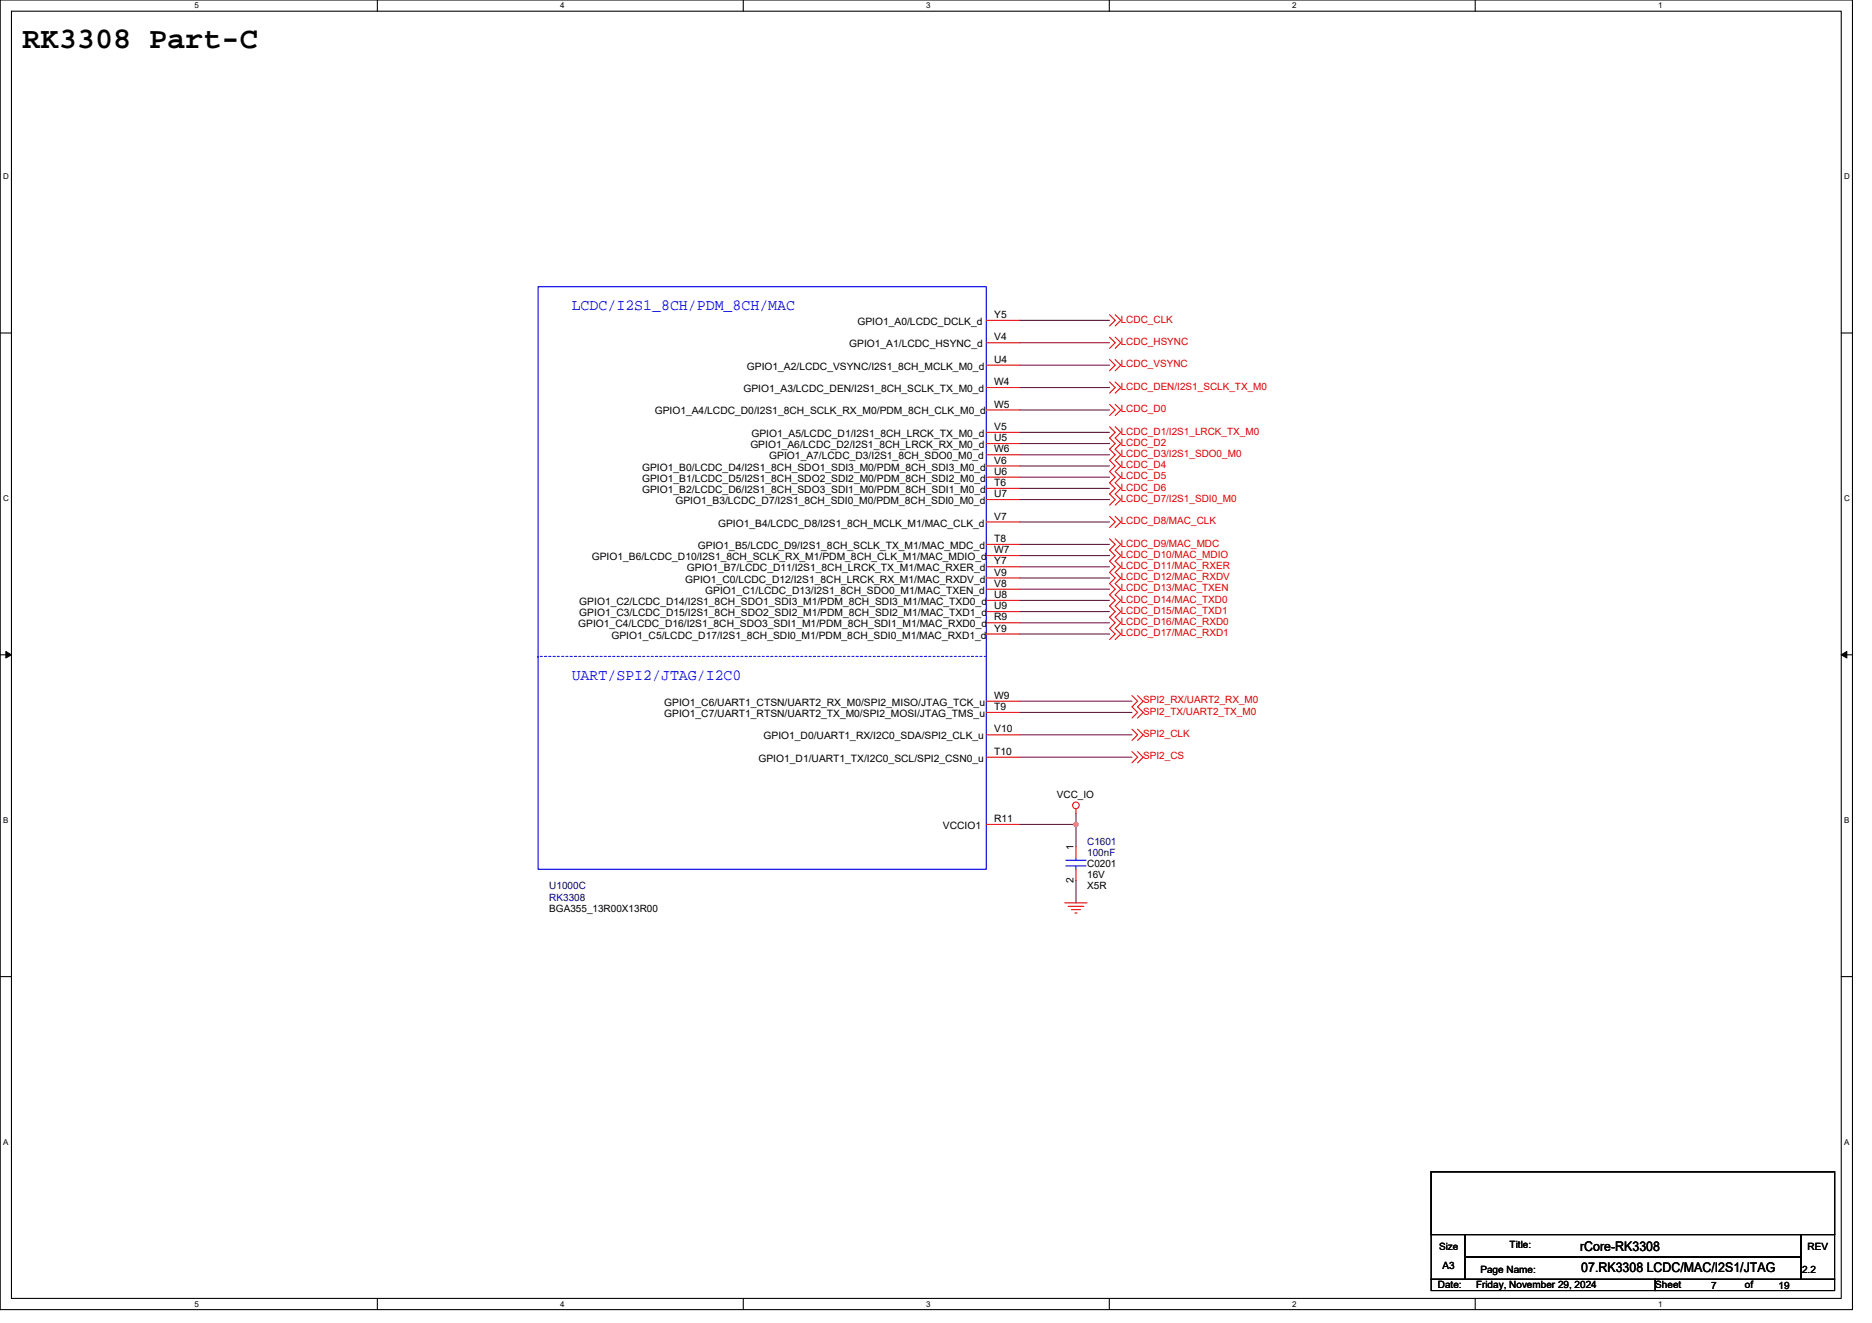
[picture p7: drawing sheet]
<svg xmlns="http://www.w3.org/2000/svg" width="297mm" height="210mm" viewBox="0 0 297 210" stroke-linecap="round" stroke-linejoin="round" font-family="sans-serif">
<defs><g id="words">
<text font-size="4.8" x="3.6" y="7.6">RK3308 Part-C</text>
<g font-size="2.5" fill="#00f">
<text x="90.7" y="49.3">LCDC/I2S1_8CH/PDM_8CH/MAC</text>
<text x="90.7" y="107.9">UART/SPI2/JTAG/I2C0</text>
</g>
<g font-size="2.1">
<text x="250.7" y="198.5">rCore-RK3308</text>
<text x="250.9" y="201.9">07.RK3308 LCDC/MAC/I2S1/JTAG</text>
</g>
<g font-size="1.6">
<text x="136.1" y="51.6">GPIO1_A0/LCDC_DCLK_d</text>
<text x="157.8" y="50.5">Y5</text>
<text x="118.5" y="58.7">GPIO1_A2/LCDC_VSYNC/I2S1_8CH_MCLK_M0_d</text>
<text x="134.7" y="55.1">GPIO1_A1/LCDC_HSYNC_d</text>
<text x="157.8" y="57.6">U4</text>
<text x="157.8" y="54">V4</text>
<text x="103.9" y="65.8">GPIO1_A4/LCDC_D0/I2S1_8CH_SCLK_RX_M0/PDM_8CH_CLK_M0_d</text>
<text x="118" y="62.2">GPIO1_A3/LCDC_DEN/I2S1_8CH_SCLK_TX_M0_d</text>
<text x="157.8" y="61.1">W4</text>
<text x="157.8" y="64.7">W5</text>
<text x="119.1" y="71.1">GPIO1_A6/LCDC_D2/I2S1_8CH_LRCK_RX_M0_d</text>
<text x="119.2" y="69.3">GPIO1_A5/LCDC_D1/I2S1_8CH_LRCK_TX_M0_d</text>
<text x="157.8" y="68.2">V5</text>
<text x="157.8" y="71.8">W6</text>
<text x="157.8" y="70">U5</text>
<text x="101.9" y="74.7">GPIO1_B0/LCDC_D4/I2S1_8CH_SDO1_SDI3_M0/PDM_8CH_SDI3_M0_d</text>
<text x="101.9" y="76.5">GPIO1_B1/LCDC_D5/I2S1_8CH_SDO2_SDI2_M0/PDM_8CH_SDI2_M0_d</text>
<text x="122.1" y="72.9">GPIO1_A7/LCDC_D3/I2S1_8CH_SDO0_M0_d</text>
<text x="157.8" y="73.6">V6</text>
<text x="157.8" y="75.4">U6</text>
<text x="157.8" y="77.1">T6</text>
<text x="101.9" y="78.2">GPIO1_B2/LCDC_D6/I2S1_8CH_SDO3_SDI1_M0/PDM_8CH_SDI1_M0_d</text>
<text x="107.2" y="80">GPIO1_B3/LCDC_D7/I2S1_8CH_SDI0_M0/PDM_8CH_SDI0_M0_d</text>
<text x="113.9" y="83.6">GPIO1_B4/LCDC_D8/I2S1_8CH_MCLK_M1/MAC_CLK_d</text>
<text x="157.8" y="82.5">V7</text>
<text x="157.8" y="78.9">U7</text>
<text x="93.9" y="88.9">GPIO1_B6/LCDC_D10/I2S1_8CH_SCLK_RX_M1/PDM_8CH_CLK_M1/MAC_MDIO_d</text>
<text x="110.7" y="87.1">GPIO1_B5/LCDC_D9/I2S1_8CH_SCLK_TX_M1/MAC_MDC_d</text>
<text x="157.8" y="86">T8</text>
<text x="157.8" y="89.6">Y7</text>
<text x="157.8" y="87.8">W7</text>
<text x="108.7" y="92.5">GPIO1_C0/LCDC_D12/I2S1_8CH_LRCK_RX_M1/MAC_RXDV_d</text>
<text x="109" y="90.7">GPIO1_B7/LCDC_D11/I2S1_8CH_LRCK_TX_M1/MAC_RXER_d</text>
<text x="111.9" y="94.2">GPIO1_C1/LCDC_D13/I2S1_8CH_SDO0_M1/MAC_TXEN_d</text>
<text x="157.8" y="91.4">V9</text>
<text x="157.8" y="94.9">U8</text>
<text x="157.8" y="93.1">V8</text>
<text x="91.8" y="99.6">GPIO1_C4/LCDC_D16/I2S1_8CH_SDO3_SDI1_M1/PDM_8CH_SDI1_M1/MAC_RXD0_d</text>
<text x="91.9" y="96">GPIO1_C2/LCDC_D14/I2S1_8CH_SDO1_SDI3_M1/PDM_8CH_SDI3_M1/MAC_TXD0_d</text>
<text x="91.9" y="97.8">GPIO1_C3/LCDC_D15/I2S1_8CH_SDO2_SDI2_M1/PDM_8CH_SDI2_M1/MAC_TXD1_d</text>
<text x="97" y="101.3">GPIO1_C5/LCDC_D17/I2S1_8CH_SDI0_M1/PDM_8CH_SDI0_M1/MAC_RXD1_d</text>
<text x="157.8" y="96.7">U9</text>
<text x="157.8" y="100.2">Y9</text>
<text x="157.8" y="98.5">R9</text>
<text x="105.4" y="112">GPIO1_C6/UART1_CTSN/UART2_RX_M0/SPI2_MISO/JTAG_TCK_u</text>
<text x="105.4" y="113.8">GPIO1_C7/UART1_RTSN/UART2_TX_M0/SPI2_MOSI/JTAG_TMS_u</text>
<text x="157.8" y="110.9">W9</text>
<text x="157.8" y="112.7">T9</text>
<text x="121.2" y="117.3">GPIO1_D0/UART1_RX/I2C0_SDA/SPI2_CLK_u</text>
<text x="157.8" y="116.2">V10</text>
<text x="157.8" y="119.8">T10</text>
<text x="120.4" y="120.9">GPIO1_D1/UART1_TX/I2C0_SCL/SPI2_CSN0_u</text>
<text x="149.6" y="131.6">VCCIO1</text>
<text x="157.8" y="130.5">R11</text>
<text x="167.7" y="126.6">VCC_IO</text>
<text x="170.3" y="134.9" transform="rotate(-90 170.3 134.9)">1</text>
<text x="172.5" y="137.6">C0201</text>
<text x="170.3" y="140.1" transform="rotate(-90 170.3 140.1)">2</text>
<text x="172.5" y="141.2">X5R</text>
<text x="172.5" y="139.4">16V</text>
<text x="87.2" y="144.7">BGA355_13R00X13R00</text>
<text x="228.3" y="198.4">Size</text>
<text x="228.9" y="201.4">A3</text>
<text x="234.9" y="202">Page Name:</text>
<text x="239.5" y="198.1">Title:</text>
<text x="285.9" y="202">2.2</text>
<text x="286.8" y="198.4">REV</text>
<text x="228.2" y="204.5">Date:</text>
<text x="234.2" y="204.5">Friday, November 29, 2024</text>
<text x="262.7" y="204.5">Sheet</text>
<text x="271.5" y="204.6">7</text>
<text x="276.9" y="204.5">of</text>
<text x="282.2" y="204.6">19</text>
</g>
<g font-size="1.6" fill="#d50000">
<text x="177.8" y="51.2">LCDC_CLK</text>
<text x="177.8" y="54.8">LCDC_HSYNC</text>
<text x="177.8" y="58.3">LCDC_VSYNC</text>
<text x="177.8" y="61.9">LCDC_DEN/I2S1_SCLK_TX_M0</text>
<text x="177.8" y="65.4">LCDC_D0</text>
<text x="177.8" y="70.8">LCDC_D2</text>
<text x="177.8" y="69">LCDC_D1/I2S1_LRCK_TX_M0</text>
<text x="177.8" y="77.9">LCDC_D6</text>
<text x="177.8" y="72.5">LCDC_D3/I2S1_SDO0_M0</text>
<text x="177.8" y="74.3">LCDC_D4</text>
<text x="177.8" y="76.1">LCDC_D5</text>
<text x="177.8" y="83.2">LCDC_D8/MAC_CLK</text>
<text x="177.8" y="79.7">LCDC_D7/I2S1_SDI0_M0</text>
<text x="177.8" y="88.5">LCDC_D10/MAC_MDIO</text>
<text x="177.8" y="86.8">LCDC_D9/MAC_MDC</text>
<text x="177.8" y="92.1">LCDC_D12/MAC_RXDV</text>
<text x="177.8" y="95.7">LCDC_D14/MAC_TXD0</text>
<text x="177.8" y="93.9">LCDC_D13/MAC_TXEN</text>
<text x="177.8" y="90.3">LCDC_D11/MAC_RXER</text>
<text x="177.8" y="101">LCDC_D17/MAC_RXD1</text>
<text x="177.8" y="99.2">LCDC_D16/MAC_RXD0</text>
<text x="177.8" y="97.4">LCDC_D15/MAC_TXD1</text>
<text x="181.4" y="111.7">SPI2_RX/UART2_RX_M0</text>
<text x="181.4" y="113.4">SPI2_TX/UART2_TX_M0</text>
<text x="181.4" y="117">SPI2_CLK</text>
<text x="181.4" y="120.5">SPI2_CS</text>
</g>
<g font-size="1.6" fill="#000080">
<text x="172.5" y="134">C1601</text>
<text x="172.5" y="135.8">100nF</text>
<text x="87.2" y="141.2">U1000C</text>
<text x="87.2" y="142.9">RK3308</text>
</g>
<g font-size="1.3">
<text x="30.8" y="1.3">5</text>
<text x="88.9" y="1.3">4</text>
<text x="147" y="1.3">3</text>
<text x="205" y="1.3">2</text>
<text x="263.1" y="1.3">1</text>
<text x=".5" y="28.4">D</text>
<text x="292.6" y="28.4">D</text>
<text x=".5" y="79.5">C</text>
<text x="292.6" y="79.5">C</text>
<text x=".5" y="130.6">B</text>
<text x="292.6" y="130.6">B</text>
<text x=".5" y="181.7">A</text>
<text x="292.6" y="181.7">A</text>
<text x="30.8" y="207.4">5</text>
<text x="88.9" y="207.4">4</text>
<text x="147" y="207.4">3</text>
<text x="205" y="207.4">2</text>
<text x="263.1" y="207.4">1</text>
</g>
</g></defs>
<path d="M0 0h293.9v207.9h-293.9zM1.8 1.8h290.4v204.3h-290.4z" fill="none" stroke="#000" stroke-width=".17"/>
<g fill="#fff">
<path d="M30.8 .2h.7v1.4h-.7z"/>
<path d="M30.8 206.3h.7v1.4h-.7z"/>
</g>
<path d="M59.9 0v1.8M59.9 206.1v1.8" fill="none" stroke="#000" stroke-width=".17"/>
<g fill="#fff">
<path d="M88.9 .2h.7v1.4h-.7z"/>
<path d="M88.9 206.3h.7v1.4h-.7z"/>
</g>
<path d="M117.9 0v1.8M117.9 206.1v1.8" fill="none" stroke="#000" stroke-width=".17"/>
<g fill="#fff">
<path d="M147 .2h.7v1.4h-.7z"/>
<path d="M147 206.3h.7v1.4h-.7z"/>
</g>
<path d="M176 0v1.8M176 206.1v1.8" fill="none" stroke="#000" stroke-width=".17"/>
<g fill="#fff">
<path d="M205 .2h.7v1.4h-.7z"/>
<path d="M205 206.3h.7v1.4h-.7z"/>
</g>
<path d="M234.1 0v1.8M234.1 206.1v1.8" fill="none" stroke="#000" stroke-width=".17"/>
<g fill="#fff">
<path d="M263.1 .2h.7v1.4h-.7z"/>
<path d="M263.1 206.3h.7v1.4h-.7z"/>
<path d="M.5 27.3h.9v1.4h-.9z"/>
<path d="M292.6 27.3h.9v1.4h-.9z"/>
<path d="M.5 78.4h.9v1.4h-.9z"/>
<path d="M292.6 78.4h.9v1.4h-.9z"/>
</g>
<path d="M0 52.9h1.8M292.2 52.9h1.7" fill="none" stroke="#000" stroke-width=".17"/>
<g fill="#fff">
<path d="M.5 129.5h.8v1.4h-.8z"/>
<path d="M292.6 129.5h.9v1.4h-.9z"/>
</g>
<path d="M0 103.9h1.8M292.2 103.9h1.7" fill="none" stroke="#000" stroke-width=".17"/>
<path d="M.9 103.4l.9 .5-.9 .5zM292.2 103.9l.8-.5v1z" fill="#000" stroke="#000" stroke-width=".16"/>
<g fill="#fff">
<path d="M.5 180.5h.8v1.4h-.8z"/>
<path d="M292.6 180.5h.9v1.4h-.9z"/>
</g>
<path d="M0 155h1.8M292.2 155h1.7M227.1 186h64v9.9h-64zM227.1 195.9h5.3v7.2h-5.3zM232.4 195.9h53.4v3.6h-53.4zM232.4 199.5h53.4v3.6h-53.4zM285.8 195.9h5.3v7.2h-5.3zM227.1 203.1h35.6v1.7h-35.6zM262.7 203.1h28.4v1.7h-28.4z" fill="none" stroke="#000" stroke-width=".17"/>
<g fill="none" stroke="#f00" stroke-width=".17">
<path d="M156.5 50.8h5.3M156.5 54.4h5.3M156.5 58h5.3M156.5 61.5h5.3M156.5 65.1h5.3M156.5 68.6h5.3M156.5 70.4h5.3M156.5 72.2h5.3M156.5 74h5.3M156.5 75.7h5.3M156.5 77.5h5.3M156.5 79.3h5.3"/>
<path d="M156.5 82.8h5.3M156.5 86.4h5.3M156.5 88.2h5.3M156.5 90h5.3M156.5 91.7h5.3M156.5 93.5h5.3M156.5 95.3h5.3M156.5 97.1h5.3M156.5 98.8h5.3M156.5 100.6h5.3M156.5 111.3h5.3M156.5 113.1h5.3"/>
<path d="M156.5 116.6h5.3M156.5 130.9h5.3M156.5 120.2h5.3M170.7 128.4v.7M170.7 134.4v1.8M170.7 138v1.7M168.9 143.3h3.6M169.5 143.8h2.5M170 144.4h1.4M170.6 144.9h.3"/>
<circle cx="170.7" cy="127.8" r=".53"/>
</g>
<g fill="none" stroke="#d50000" stroke-width=".17">
<path d="M176.1 50l.9 .8-.9 .9M176.1 53.5l.9 .9-.9 .9M176.1 57.1l.9 .9-.9 .8M177 50l.8 .8-.8 .9M177 53.5l.8 .9-.8 .9M177 57.1l.8 .9-.8 .8M176.1 60.6l.9 .9-.9 .9M176.1 64.2l.9 .9-.9 .9M176.1 67.7l.9 .9-.9 .9 .9 .9-.9 .9 .9 .9-.9 .9 .9 .9-.9 .8 .9 .9-.9 .9 .9 .9-.9 .9 .9 .9-.9 .9M177 60.6l.8 .9-.8 .9M177 64.2l.8 .9-.8 .9M177 67.7l.8 .9-.8 .9 .8 .9-.8 .9 .8 .9-.8 .9 .8 .9-.8 .8 .8 .9-.8 .9 .8 .9-.8 .9 .8 .9-.8 .9"/>
<path d="M176.1 82l.9 .8-.9 .9M176.1 85.5l.9 .9-.9 .9 .9 .9-.9 .9 .9 .9-.9 .8 .9 .9-.9 .9 .9 .9-.9 .9 .9 .9-.9 .9 .9 .9-.9 .9 .9 .8-.9 .9 .9 .9-.9 .9M177 82l.8 .8-.8 .9M177 85.5l.8 .9-.8 .9 .8 .9-.8 .9 .8 .9-.8 .8 .8 .9-.8 .9 .8 .9-.8 .9 .8 .9-.8 .9 .8 .9-.8 .9 .8 .8-.8 .9 .8 .9-.8 .9M179.6 110.4l.9 .9-.9 .9 .9 .9-.9 .9M179.6 115.7l.9 .9-.9 .9M179.6 119.3l.9 .9-.9 .9M180.5 110.4l.9 .9-.9 .9 .9 .9-.9 .9M180.5 115.7l.9 .9-.9 .9M180.5 119.3l.9 .9-.9 .9"/>
</g>
<path d="M85.4 45.5h71.1v92.5h-71.1zM169.1 137.4h3.2M169.1 136.5h3.2M170.7 136.2v.3M170.7 137.4v.6" fill="none" stroke="#00f" stroke-width=".17"/>
<path d="M85.4 104.2h.1M156.5 104.2h-71.1" fill="none" stroke="#00f" stroke-width=".17" stroke-dasharray=".3 .3"/>
<g fill="none" stroke="#800040" stroke-width=".17">
<path d="M161.8 50.8h14.3M161.8 54.4h14.3M161.8 58h14.3M161.8 61.5h14.3M161.8 65.1h14.3M161.8 77.5h14.3M161.8 79.3h14.3M161.8 72.2h14.3M161.8 74h14.3M161.8 75.7h14.3M161.8 70.4h14.3M161.8 68.6h14.3"/>
<path d="M161.8 82.8h14.3M161.8 91.7h14.3M161.8 98.8h14.3M161.8 97.1h14.3M161.8 95.3h14.3M161.8 93.5h14.3M161.8 88.2h14.3M161.8 90h14.3M161.8 86.4h14.3M161.8 111.3h17.8M161.8 116.6h17.8M161.8 113.1h17.8"/>
<path d="M161.8 100.6h14.3M161.8 120.2h17.8M161.8 130.9h8.9M170.7 129.1v1.8M170.7 139.7v3.6M170.7 130.9v3.5"/>
</g>
<circle cx="170.7" cy="130.8" r=".35" fill="#f0f" stroke="#f0f" stroke-width=".17"/>
<use href="#words"/>
</svg>
